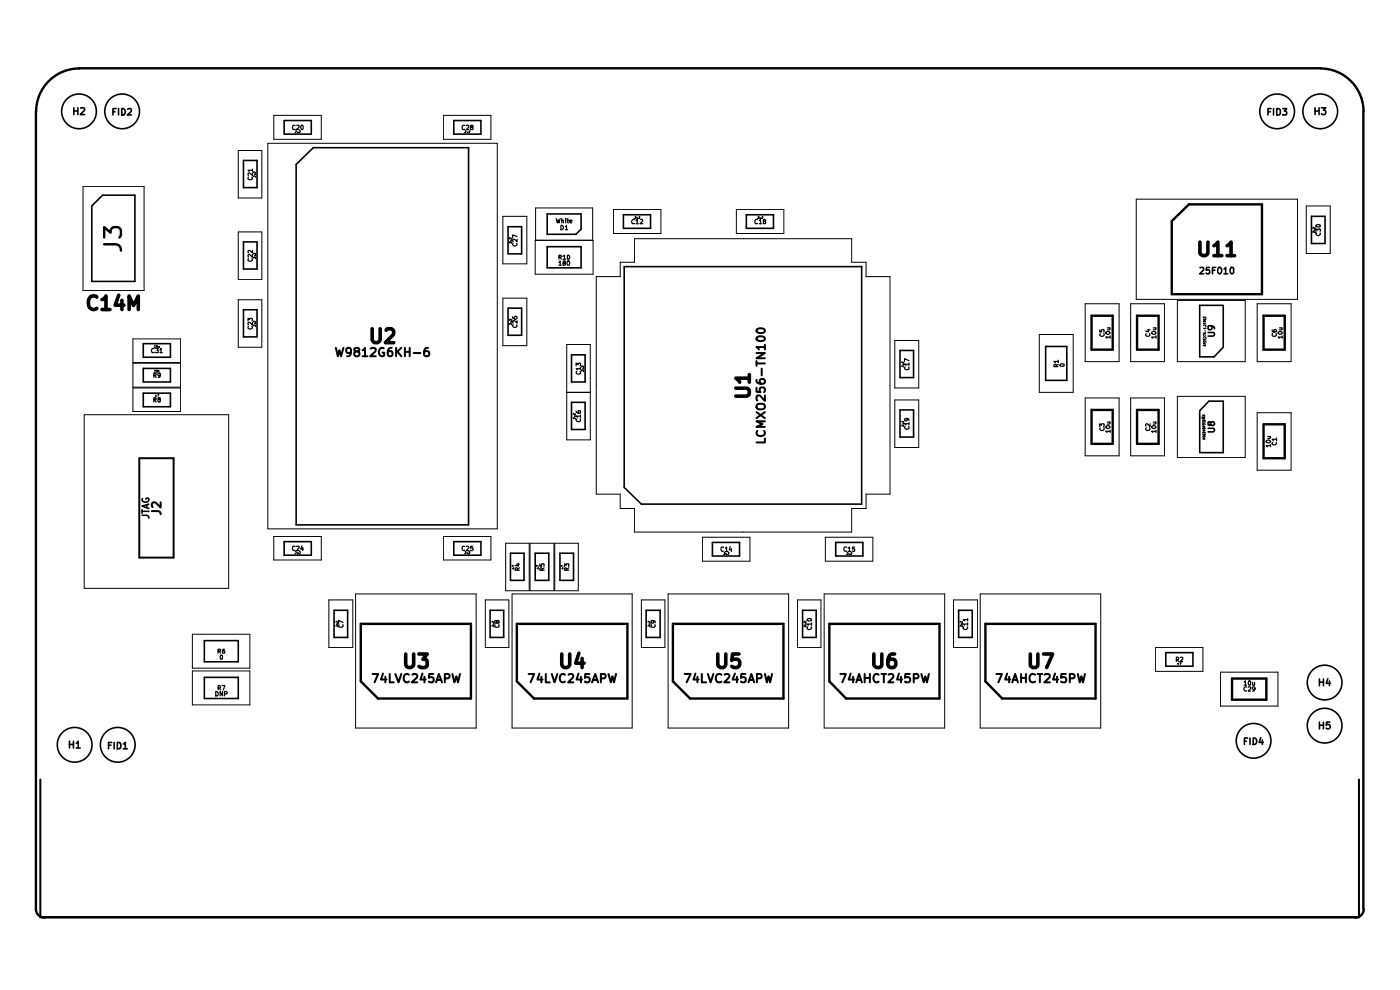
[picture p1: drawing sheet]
<svg xmlns="http://www.w3.org/2000/svg" width="297mm" height="210mm" viewBox="0 0 297 210" stroke-linecap="round" stroke-linejoin="round" font-family="sans-serif">
<g fill="none" stroke="#000" stroke-width=".51">
<path d="M16.8 14.5h263.3M16.8 14.5a9.1 9.1 0 0 0-9.1 9.2M280.1 14.5a9.1 9.1 0 0 1 9.2 9.2M7.6 23.6v169.2M289.2 23.6v169.2M22.1 51.8h2.5a1.14 1.14 0 0 1 1.1 1.4M22.1 50.4v-2.2l1.4 1.2a.97 .97 0 0 1 .6-1.2h.9l.5 .3 .2 .4v1l-.4 .5M248.6 46.9l3.6-3.5h15.5v19h-19.1zM231.6 67h4.5v7.2h-4.5zM241.2 67h4.6v7.2h-4.6zM268.1 67h4.4v7.2h-4.4zM231.6 87h4.5v7.2h-4.5z"/>
<path d="M241.2 87h4.6v7.2h-4.6zM268.1 90h4.4v7.2h-4.4zM76.5 132.3h23.4v15.9h-19.7l-3.7-3.7zM109.6 132.3h23.5v15.9h-19.8l-3.7-3.7zM142.7 132.3h23.5v15.9h-19.8l-3.7-3.7zM175.9 132.3h23.4v15.9h-19.8l-3.6-3.7zM209 132.3h23.4v15.9h-19.8l-3.6-3.7zM261.4 143.9h7.2v4.5h-7.2zM7.6 192.8a1.83 1.83 0 0 0 1.8 1.9M9.4 194.6h278M289.3 192.8a1.83 1.83 0 0 1-1.8 1.9"/>
</g>
<g fill="none" stroke="#000" stroke-width=".42">
<path d="M71.2 73.8l.5 1.8 .3-1.3 .3 1.3 .6-1.8M74.5 74.6l-.4 .3h-.3l-.3-.3 .1-.7 .5-.1 .3 .2a1.18 1.18 0 0 1-.4 1.6h-.4M75.5 74.6l-.4-.4 .1-.2 .3-.2 .6 .1 .1 .2v.3l-.9 .2-.2 .3v.3l.4 .4h.4l.3-.4v-.3l-.3-.3M76.9 74.3l.5-.5v1.8M76.9 75.6h1M78.6 74l.8-.2 .2 .2 .1 .3-.1 .3-1.1 1h1.2M81.4 73.9a.87 .87 0 0 0-1.1 .6 .87 .87 0 0 0 .7 1.1l.5-.2v-.6h-.3M83.1 73.8a.7 .7 0 0 0-.8 .8v.6l.1 .3 .5 .1 .3-.2 .1-.6-.2-.2-.5-.1-.3 .3M84 73.8v1.8M84.3 74.6l.8 1M85.1 73.8l-1.1 1M85.9 73.8v1.8"/>
<path d="M85.9 74.6h1M86.9 73.8v1.8M87.8 74.9h1.4M90.8 73.8a.7 .7 0 0 0-.8 .8v.6l.1 .3a.65 .65 0 0 0 1-.3v-.4a.63 .63 0 0 0-1.1-.2v.2M160.5 74.9h1.8l-1.8 1.1h1.8M160.5 76.6v1M160.5 77.1h1.8M160.6 71.6a1.18 1.18 0 0 1 1.7 .2 .95 .95 0 0 1-.9 .6 .95 .95 0 0 1-.9-.6zM160.6 69.9a1.18 1.18 0 0 1 1.7 .2 .95 .95 0 0 1-.9 .6 .95 .95 0 0 1-.9-.6zM161.6 78.2v1.4M162.3 73.6h-1.8l.5 .5M162.3 73.1v1"/>
<path d="M29.6 97.2h7.2v21.1h-7.2zM160.5 82.3v.8l.8 .1-.1-.3v-.6l.3-.1 .6 .1 .2 .2-.2 .7M160.5 80.6a.7 .7 0 0 0 .7 .8h.7l.3-.2 .1-.5-.2-.2-.6-.1-.3 .2v.5l.3 .3M160.5 87.4l1.8 1.3M160.6 85.9a1.14 1.14 0 0 1 1.7 .2 .6 .6 0 0 1-.6 .7h-.6a.59 .59 0 0 1-.6-.3 .59 .59 0 0 1 .1-.6zM160.7 91.4a.71 .71 0 0 0-.1 .9 .71 .71 0 0 0 .9 .2 .67 .67 0 0 0 .7-.3 .67 .67 0 0 0-.1-.8M162.3 93v.9h-1.8M162.3 89.4h-1.8l1.3 .6-1.3 .6h1.8M162.3 83.9v1.1l-1.1-1.1h-.2h-.3l-.2 .3 .2 .8M162.3 87.4l-1.8 1.3M32.2 108.4h1.4a.57 .57 0 0 1 .5 .7M34.1 106.6v1.1l-1.3-1.1h-.4l-.2 .3 .2 .7"/>
<path d="M79 143h1.2l-.7 1.7M81.2 142.9l-.4 1.2h1.2M81.7 143.6v1.1M82.7 143v1.7h.8M83.9 143l.6 1.7 .6-1.7M86.7 143.1a.71 .71 0 0 0-.8 0 .71 .71 0 0 0-.3 .9 .67 .67 0 0 0 .4 .7 .67 .67 0 0 0 .7-.1M87.5 143.1l.7-.1 .2 .1 .1 .4-.1 .2-1.1 1h1.2M89.6 142.9l-.4 1.2h1.1M90 143.6v1.1M91.9 143h-.8l-.1 .8 .2-.2 .6 .1 .2 .3-.1 .6-.2 .1-.7-.1M92.5 144.7l.6-1.7 .7 1.7M92.7 144.2h.9"/>
<path d="M94.4 143.9l.8-.1 .2-.2-.1-.5-.3-.1h-.6v1.7M96 143l.4 1.7 .4-1.2 .4 1.2 .4-1.7M112.1 143h1.2l-.7 1.7M114.4 142.9l-.4 1.2h1.1M114.9 143.6v1.1M115.8 143v1.7h.8M117.1 143l.5 1.7 .6-1.7M119.8 143.1a.71 .71 0 0 0-.8 0 .71 .71 0 0 0-.3 .9 .67 .67 0 0 0 .4 .7 .67 .67 0 0 0 .7-.1M120.6 143.1l.7-.1 .2 .1 .1 .4-1.1 1.2h1.1M122.7 142.9l-.4 1.2h1.2M123.2 143.6v1.1M125 143h-.8l-.1 .8 .2-.2 .6 .1 .2 .3-.1 .6-.2 .1-.7-.1"/>
<path d="M125.6 144.7l.7-1.7 .6 1.7M125.8 144.2h.9M127.5 143.9l.8-.1 .2-.2-.1-.5-.3-.1h-.6v1.7M129.1 143l.5 1.7 .3-1.2 .4 1.2 .4-1.7M145.2 143h1.3l-.8 1.7M147.5 142.9l-.4 1.2h1.1M148 143.6v1.1M148.9 143v1.7h.9M150.2 143l.6 1.7 .5-1.7M153 143.1a.86 .86 0 0 0-1.2 .6 .86 .86 0 0 0 .9 1l.3-.1M153.7 143.1l.7-.1 .2 .1 .1 .4-1.1 1.2h1.1M155.9 142.9l-.5 1.2h1.2"/>
<path d="M156.3 143.6v1.1M158.1 143h-.8l-.1 .8 .2-.2 .6 .1 .2 .3-.1 .6-.2 .1-.7-.1M158.8 144.7l.6-1.7 .6 1.7M159 144.2h.8M160.6 143.9l.8-.1 .2-.2-.1-.5-.3-.1h-.6v1.7M162.3 143l.4 1.7 .3-1.2 .4 1.2 .4-1.7M178.3 143h1.2l-.8 1.7M180.5 142.9l-.5 1.2h1.2M181 143.6v1.1M181.7 144.7l.5-1.7 .6 1.7M181.8 144.2h.9M183.4 143.8h1.1"/>
<path d="M183.4 143v1.7M184.5 143v1.7M186.4 143.1a.71 .71 0 0 0-.9 0 .71 .71 0 0 0-.2 .9 .67 .67 0 0 0 .3 .7 .67 .67 0 0 0 .8-.1M187 143h1M187.5 143v1.7M188.5 143.1l.7-.1 .2 .1 .1 .4-1.1 1.2h1.1M190.7 142.9l-.4 1.2h1.1M191.1 143.6v1.1M193 143h-.9l-.1 .8 .2-.2 .7 .1 .2 .3-.1 .6-.3 .1-.7-.1M193.8 143.9l.9-.1 .2-.2-.1-.5-.3-.1h-.7v1.7M195.5 143l.5 1.7 .3-1.2 .3 1.2 .5-1.7M211.4 143h1.2l-.8 1.7"/>
<path d="M213.7 142.9l-.5 1.2h1.1M214.1 143.6v1.1M214.8 144.7l.6-1.7 .5 1.7M214.9 144.2h.9M216.6 143v1.7M216.6 143.8h1M217.6 143v1.7M219.6 143.1a.86 .86 0 0 0-1.2 .6 .86 .86 0 0 0 .8 1l.4-.1M220.1 143h1M220.6 143v1.7M221.6 143.1l.3-.1h.5l.2 .1 .1 .4-.1 .2-1.1 1h1.2M223.8 142.9l-.4 1.2h1.1"/>
<path d="M224.2 143.6v1.1M226.1 143h-.9l-.1 .8 .3-.2 .6 .1 .2 .3-.1 .6-.2 .1-.8-.1M227 143.9l.8-.1 .2-.2-.1-.5-.3-.1h-.6v1.7M228.6 143l.5 1.7 .3-1.2 .3 1.2 .5-1.7M8.6 165.4v29.2h279.7v-29.2"/>
</g>
<g fill="none" stroke="#000" stroke-width=".34">
<path d="M15.7 22.9v1.4M15.7 23.5h.8M16.5 22.9v1.4M17.1 22.9h.7l.2 .3-1 1.1h1M24 23.7h.4M24.6 23h-.6v1.4M25.1 23v1.4M25.8 23a.76 .76 0 0 1 .8 .5 .76 .76 0 0 1-.3 .9h-.5zM27.1 23.2l.2-.2 .5 .1 .1 .5-.9 .8h.9M51.6 34h2.9v5.8h-2.9zM60.3 25.6h5.7v2.8h-5.7zM62.8 34.9l3.7-3.6h32.9v80h-36.6z"/>
<path d="M96.3 25.6h5.7v2.8h-5.7zM269 23.7h.5M269.7 23h-.7v1.4M270.2 23v1.4M270.9 23h.3l.4 .4v.6l-.2 .4h-.5zM272.1 23h.9l-.5 .5h.2l.3 .3-.1 .5h-.8M279 23.5h.8M279 22.9v1.4M279.8 22.9v1.4M280.3 22.9h1l-.5 .5h.2l.3 .2-.1 .5-.2 .2-.7-.2M19.5 43.7l2.3-2.3h6.8v18.3h-9.1zM51.6 51.3h2.9v5.8h-2.9z"/>
<path d="M107.8 48.1h2.9v5.7h-2.9zM116.1 45.4h7.2v3.2l-1.1 1.1h-6.1zM116.1 52.3h7.2v4.5h-7.2zM132.3 45.6h5.7v2.8h-5.7zM132.4 56.6h50.4v50.3h-46.7l-3.7-3.5zM158.3 45.6h5.8v2.8h-5.8zM254.6 56.8l.6-.1 .2 .4-.9 1h.9M256.5 56.7h-.6v.6h.6v.7l-.5 .1-.1-.2M257.2 57.3h.5M257.9 56.7h-.7v1.4M258.6 56.7a.68 .68 0 0 1 .6 .7 .68 .68 0 0 1-.5 .7 .91 .91 0 0 1-.1-1.4zM259.7 57.1l.3-.4v1.4"/>
<path d="M259.7 58.1h.7M261.1 56.7h.4l.2 .3v.8l-.2 .3a.78 .78 0 0 1-.6-.6 .78 .78 0 0 1 .2-.8zM278.2 45.9h2.9v5.7h-2.9zM30.4 72.9h5.8v2.9h-5.8zM30.4 78.1h5.8v2.9h-5.8zM51.6 65.7h2.9v5.8h-2.9zM107.8 65.4h2.9v5.7h-2.9zM121.2 75.3h2.9v5.7h-2.9zM190.9 74.3h2.9v5.8h-2.9zM221.8 73.5h4.5v7.2h-4.5zM256.3 70.5h1.2l.1 .3v.2l-.2 .3h-1.1M256.8 69.1a.45 .45 0 0 1 .2 .7 .45 .45 0 0 1-.7 0l.1-.6a.93 .93 0 0 1 1.2 .3v.3"/>
<path d="M259.5 64.8h-5v10.9h3.1l1.9-2v-8.8M30.4 83.4h5.8v2.9h-5.8zM121.2 85.3h2.9v5.8h-2.9zM190.9 87h2.9v5.7h-2.9zM254.5 95.9v-8.8l2-2h3v10.9h-5M256.3 90.8h1.1l.2 .3v.3l-.2 .2h-1.1M256.8 89.7l.2-.2h.5l.1 .2v.3l-.2 .3h-.3l-.3-.3-.1-.5h-.3l-.1 .6 .2 .2 .3-.3M30.1 109.3h1.1l.3 .3 .1 .3M30.1 108.1v.8M30.1 108.5h1.5M30.2 105.8a.65 .65 0 0 0 .7 .7 .65 .65 0 0 0 .6-.7l-.5-.1v.2M31.2 107v.7"/>
<path d="M31.6 106.9l-1.5 .5 1.5 .5M60.3 114.9h5.7v2.9h-5.7zM96.3 114.9h5.7v2.9h-5.7zM108.3 117.3h2.9v5.8h-2.9zM113.5 117.3h2.9v5.8h-2.9zM118.8 117.3h2.9v5.8h-2.9zM151.1 115.1h5.8v2.8h-5.8zM177.3 115.1h5.8v2.8h-5.8zM43.4 135.9h7.1v4.5h-7.1zM70.9 129.5h2.8v5.7h-2.8zM104 129.5h2.9v5.7h-2.9zM137.1 129.5h2.9v5.7h-2.9z"/>
<path d="M170.3 129.5h2.8v5.7h-2.8zM203.4 129.5h2.8v5.7h-2.8zM247.3 138.4h5.8v2.9h-5.8zM14.7 157.2v1.5M14.7 157.9h.9M15.6 157.2v1.5M16.2 157.7l.4-.5v1.5M16.2 158.7h.8M23 158.1h.5M23.7 157.5h-.7v1.3M24.2 157.5v1.3M24.9 157.5l.7 .2v1l-.4 .1h-.3z"/>
<path d="M26.2 157.8l.4-.3v1.3M26.2 158.8h.8M43.4 143.7h7.1v4.5h-7.1zM264 157.2h.4M264.7 156.6h-.7v1.3M265.2 156.6v1.3M265.9 156.6a.68 .68 0 0 1 .7 .6 .68 .68 0 0 1-.7 .7zM267.5 156.5l-.4 1h.9M267.8 157v.9M279.9 144v1.5M279.9 153.2v1.4M279.9 153.8h.9"/>
<path d="M279.9 144.7h.9M280.8 144v1.5M280.8 153.2v1.4M281.7 143.9l-.4 1.1h1M282 144.4v1.1M282.1 153.2h-.7l-.1 .6 .2-.1h.4l.3 .2-.1 .5-.2 .2h-.4l-.2-.2"/>
<circle cx="16.8" cy="23.6" r="3.7"/>
<circle cx="25.9" cy="23.6" r="3.7"/>
<circle cx="270.9" cy="23.6" r="3.7"/>
<circle cx="280.1" cy="23.6" r="3.7"/>
<circle cx="15.8" cy="158" r="3.7"/>
<circle cx="25" cy="158" r="3.7"/>
<circle cx="265.9" cy="157.1" r="3.7"/>
<circle cx="281" cy="153.9" r="3.7"/>
<circle cx="281" cy="144.8" r="3.7"/>
</g>
<g fill="none" stroke="#000" stroke-width=".25">
<path d="M52.7 37.6l-.1 .4a.48 .48 0 0 0 .6 .1 .48 .48 0 0 0 .3-.5M53.6 36.7v.5l-.6-.5-.4 .1 .1 .4M53.6 36.1h-1l.3 .3M53.6 35.9v.5M62.6 26.6a.39 .39 0 0 0-.4 0 .39 .39 0 0 0-.2 .5l.2 .4 .4-.1M63 26.6h.5v.4l-.6 .5h.6M63.9 26.6l.2-.1 .2 .2-.1 .8-.3-.1zM98.6 26.6a.39 .39 0 0 0-.4 0 .39 .39 0 0 0-.2 .5l.2 .4 .4-.1M98.9 26.6h.5v.4l-.5 .5h.5M100 27l-.2-.2 .2-.3 .4 .2-.6 .4 .1 .4h.4l.1-.4-.3-.1M52.7 54.8l-.1 .4a.48 .48 0 0 0 .6 .2 .48 .48 0 0 0 .3-.6M53.6 54v.6l-.6-.6-.4 .1 .1 .4"/>
<path d="M53.6 53.1v.5l-.6-.5-.4 .1 .1 .4M108.8 51.6a.42 .42 0 0 0 .4 .6 .42 .42 0 0 0 .4-.6M109.7 50.8v.5l-.5-.5h-.4v.5M109.7 50.2l-.9-.4v.6M118 46.4l.2 .9 .2-.7 .2 .7 .2-.9M118.6 54.6h.4l.1-.4-.5-.1v.9M118.6 55.7l.2-.4v1M118.6 56.3h.5M118.8 54.6l.3 .4M119 47.8h.3l.2 .3v.4l-.2 .2h-.3zM119.2 46.8l.3-.1v.6M119.2 46.4v.9"/>
<path d="M119.4 54.4l.4-.3v.9M119.4 55h.6M119.6 55.8l-.2-.2 .1-.2h.4v.3l-.5 .2 .1 .4 .4-.1v-.4h-.1M119.9 48.1l.3-.3v.9M119.9 48.7h.5M120 46.4h.1M120 46.7v.6M120.3 46.7h.3M120.4 55.4a.4 .4 0 0 1 .5 .2 .4 .4 0 0 1-.1 .5l-.1 .2-.3-.1zM120.4 54.1a.42 .42 0 0 1 .5 .5 .42 .42 0 0 1-.5 .4zM120.4 46.4v.8l.2 .1M120.9 46.9h.5l-.1-.2-.4 .1v.3l.1 .2 .3-.1"/>
<path d="M134.6 46.6l-.3-.1-.2 .3a.46 .46 0 0 0 .1 .7l.4-.1M134.9 46.8l.3-.3v1M134.9 47.5h.5M135.8 46.6l.4-.1 .2 .3-.6 .7h.6M160.7 46.6l-.3-.1-.3 .3v.5l.2 .2 .4-.1M161.1 46.8l.2-.3v1M161.1 47.5h.5M162.1 46.9h-.2v-.3l.4-.1 .1 .3-.5 .2 .1 .5h.4v-.2l-.1-.4M279.2 49.1v-.5l.3 .2 .1-.2h.4v.5M279.2 47.8a.54 .54 0 0 1 .9 .2l-.1 .1h-.6h-.2zM279.3 49.4l-.1 .3a.46 .46 0 0 0 .7 .2l.2-.2-.1-.3M32.6 79.6h.4l.1-.1-.1-.4h-.4v1"/>
<path d="M32.7 74a.47 .47 0 0 0-.6 .2 .47 .47 0 0 0 .2 .6l.4-.1M32.8 79.6l.3 .5M33 73.9h.6l-.3 .4 .3 .1v.3h-.6M33.9 74.2l.3-.3v.9M33.9 74.8h.5M34 79.5l-.3 .2-.2-.4 .2-.2 .3 .1v.6l-.4 .3M52.6 68v-.5l.4 .3v-.3h.5v.5M52.7 69.2l-.1 .4a.48 .48 0 0 0 .6 .2 .48 .48 0 0 0 .3-.6M53.6 68.4v.6l-.6-.6-.4 .1 .1 .4M108.8 67.2v.3l.7 .2 .2-.2-.2-.4-.4 .2 .2 .4M108.8 68.9a.42 .42 0 0 0 .4 .6 .42 .42 0 0 0 .4-.6M109.7 68v.5l-.5-.5h-.4v.5"/>
<path d="M122.2 77.6v-.6l.4 .3v-.2l.2-.1 .3 .1v.5M122.4 78.8h-.1a.48 .48 0 0 0 .3 .5 .48 .48 0 0 0 .5-.1v-.4M123.1 78.2h-.9l.4 .2M123.1 77.9v.5M192 77.9a.46 .46 0 0 0 .1 .5 .46 .46 0 0 0 .6 0v-.5M192.8 77.3h-.9l.3 .2M192.8 76.5l-.9-.4v.6M192.8 77v.5M224.1 77.8v-.5h-.4l-.1 .1v.4h.9M224.5 76.7h-.9l.3 .2M224.5 77.3l-.4 .3M224.5 76.4v.5"/>
<path d="M224.9 77.3h.8l.1 .3-.8 .1-.2-.2zM233.3 70v.4h.4l-.1-.3 .5-.2 .1 .1-.1 .4M233.4 70.7l-.1 .4 .3 .2 .6-.1-.1-.5M234.7 70.4a.53 .53 0 0 1 .8 .3 .5 .5 0 0 1-.5 .2 .5 .5 0 0 1-.4-.3zM234.9 69.6h.6M235.4 69.6l.1 .2-.2 .2h-.4M235.5 71.5h-.9l.2 .3M235.5 71.2v.6M243.1 70.7l-.1 .4 .3 .2h.4l.3-.2-.1-.4M243.4 70h.6M243.6 69.9v.5l-.6-.2M244.3 70.5a.54 .54 0 0 1 .9 .2 .49 .49 0 0 1-.5 .2 .49 .49 0 0 1-.4-.4z"/>
<path d="M244.6 69.6h.6M245.2 69.6v.2l-.1 .2h-.5M245.2 71.5h-.9l.3 .3M245.2 71.2v.6M269.9 70l.1 .4h.7l.1-.3-.2-.2-.4 .1v.3l.2 .1M270 70.7l-.1 .5 .1 .1h.6l.2-.2-.1-.4M271.2 70.4a.39 .39 0 0 1 .5-.1 .39 .39 0 0 1 .2 .4 .38 .38 0 0 1-.5 .2 .38 .38 0 0 1-.2-.5zM271.4 69.6h.6M271.9 69.6v.4h-.5M272 71.5h-.9l.3 .3M272 71.2v.6M32.6 84.8h.5v-.4h-.5v.9"/>
<path d="M32.8 84.8l.3 .5M33.7 84.7l-.2-.2 .1-.1h.3l.1 .2-.5 .3 .2 .4 .3-.1v-.4l-.2-.1M122.2 87.2a.6 .6 0 0 0 .9 .4v-.4l-.3-.1-.2 .1v.4l.2 .1M122.4 88.9h-.1a.48 .48 0 0 0 .3 .5 .48 .48 0 0 0 .5-.1v-.4M123.1 88.3h-.9l.4 .2M123.1 88v.5M192 90.5a.46 .46 0 0 0 .1 .5 .46 .46 0 0 0 .6 0v-.5M192.3 88.8l.2 .3-.4 .2-.2-.2 .1-.3 .7 .1 .1 .3M192.8 89.9h-.9l.3 .2M192.8 89.6v.5M233.3 90.5v-.6l.3 .3 .2-.3 .4 .1-.1 .5M233.4 90.7l-.1 .4 .3 .2 .6-.2-.1-.4"/>
<path d="M234.7 90.4a.53 .53 0 0 1 .8 .2 .5 .5 0 0 1-.5 .3 .5 .5 0 0 1-.4-.3zM234.9 89.5h.6M235.4 89.5l.1 .3-.2 .2h-.4M235.5 91.5h-.9l.2 .2M235.5 91.2v.5M243.1 90.7l-.1 .4 .3 .2h.4l.3-.2-.1-.4M244 89.9v.6l-.7-.6-.3 .1 .1 .4M244.3 90.5a.54 .54 0 0 1 .9 .1 .49 .49 0 0 1-.5 .3 .49 .49 0 0 1-.4-.4zM244.6 89.5h.6M245.2 89.5v.3l-.1 .2h-.5M245.2 91.5h-.9l.3 .2M245.2 91.2v.5"/>
<path d="M268.6 93.5l.2-.1a.48 .48 0 0 1 .7 .3 .49 .49 0 0 1-.5 .3 .49 .49 0 0 1-.4-.5zM268.9 92.6h.6M269.5 92.6v.2l-.1 .2h-.5M269.5 94.5h-.9l.3 .3M269.5 94.3v.5M270 93.9l-.1 .3 .1 .2h.6l.2-.3-.1-.2M270.8 93.2h-.9l.2 .3M270.8 92.9v.6M62.6 116l-.4-.1a.48 .48 0 0 0-.1 .6 .48 .48 0 0 0 .5 .2M63 116l.4-.1 .1 .3-.6 .6h.6M64.1 115.8l-.3 .7h.6M64.2 116.1v.7"/>
<path d="M98.6 116l-.4-.1a.48 .48 0 0 0-.2 .6 .48 .48 0 0 0 .6 .2M98.9 116h.5v.2l-.5 .6h.5M100.3 115.9h-.4l-.1 .4 .5-.1 .1 .4-.3 .2-.3-.1M109.6 119.7h.6M109.9 119.5v.6l-.6-.2M114.5 119.6v.5h.4v-.5h.5v.5M153.5 116.1l-.4-.1-.1 .2v.5l.2 .3 .3-.1M153.9 116.3l.2-.3v1M153.9 117h.5M154.9 116l-.2 .6h.5M155.2 116.4v.6M179.6 116.1l-.4-.1-.2 .2v.5l.4 .3 .2-.1"/>
<path d="M180 116.3l.2-.3v1M180 117h.5M181.3 116h-.4l-.1 .5h.5v.4h-.5M46.3 138.1h.4l.1-.3-.5-.1v.9M46.5 138.1l.3 .5M46.8 139.1l.3-.1v.7a.39 .39 0 0 1-.4-.2 .39 .39 0 0 1 .1-.4zM47.6 137.7l-.4 .2v.6l.4 .1v-.5h-.3l-.1 .1M71.9 132.5l-.1 .3 .3 .3 .7-.2-.1-.4M72.8 132l-1-.4v.6M105 132.5l-.1 .3 .3 .3h.5l.2-.2-.1-.4M105.4 131.8l.1-.2 .4 .1v.4l-.2 .1-.3-.2v-.3l-.3-.1-.2 .2 .2 .4 .3-.2M109.8 120.9v-.4l-.4-.1-.1 .2v.3h.9"/>
<path d="M110.2 120.4l-.4 .4M115 120.9v-.3l-.3-.2-.2 .2v.3h.9M115.4 120.4l-.4 .4M119.8 120.2v-.6l.3 .3 .1-.3h.4v.6M120.2 120.9v-.4h-.4v.4h.9M120.7 120.4l-.5 .4M138.2 132.5l-.1 .4 .2 .2h.5l.2-.2-.1-.4M138.5 131.6l.1 .1v.4h-.5v-.4l.2-.1 .7 .2v.3M171.2 131.4a.56 .56 0 0 1 1 .1l-.2 .2h-.6l-.2-.1zM171.3 133l-.1 .3a.46 .46 0 0 0 .6 .2 .46 .46 0 0 0 .3-.5M172.2 132.4h-1l.3 .2M172.2 132.1v.5"/>
<path d="M204.4 133l-.1 .3a.46 .46 0 0 0 .6 .2 .46 .46 0 0 0 .3-.5M205.3 132.4h-1l.3 .2M205.3 131.4h-1l.3 .3M205.3 131.2v.5M205.3 132.1v.5M249.6 139.9h.3l.2-.3-.2-.2h-.3v.9M249.7 139.9l.4 .4M250.4 139.5h.5v.3l-.6 .5h.6M45.8 146.7h.2l.3 .2v.5l-.2 .2h-.3zM46.3 145.9h.4l.1-.3-.2-.2h-.3v.9M46.5 145.9l.3 .4M47.1 145.4h.6l-.3 .9"/>
<path d="M47.2 146.7v.9l-.5-.9v.9M47.6 147.2h.5l.1-.3-.1-.2h-.5v.9M264 144.7l.2-.3v.9M264 145.3h.5M264.5 145.8a.42 .42 0 0 0-.6 .3 .42 .42 0 0 0 .6 .4M264.8 145.8h.5v.3l-.5 .5h.5M264.9 144.5l.2-.1 .2 .2-.1 .7-.3-.1zM265.7 144.7v.6l.5-.1M266.2 144.7v.6M266.2 146.1l-.1 .2-.4-.1v-.4l.4-.1 .1 .1-.1 .7-.4 .1"/>
</g>
<g fill="none" stroke="#000" stroke-width=".21">
<path d="M17.6 39.5h13v22.1h-13zM50.5 31.9h5v10.1h-5zM53.9 36.9h.3M54.1 36.9l.1 .1h-.3M54.2 37.3v.3l-.2-.3-.3 .1 .1 .2M54.2 36.5v.2l-.2-.2h-.3l.1 .2M56.8 30.4h48.7v81.8h-48.7zM58.1 24.5h10.1v5.1h-10.1zM62.6 27.7h.3l-.3 .5h.3M63.1 27.9v.3h.2v-.3M63.5 27.7h.2l-.2 .5h.2M94.1 24.5h10v5.1h-10z"/>
<path d="M98.6 27.7h.3l-.3 .5h.3M99.1 27.9v.3h.2v-.3M99.4 27.7h.3l-.3 .5h.3M50.5 49.2h5v10.1h-5zM53.9 54.1h.3M54.1 54.1l.1 .2h-.3M54.2 54.6v.2l-.2-.2-.3 .1 .1 .1M54.2 53.7v.3l-.2-.3-.3 .1 .1 .2M106.7 45.9h5.1v10.1h-5.1zM108.2 50.9h.4M108.5 50.9l.1 .2h-.4M108.6 51.3v.3l-.4-.3v.3"/>
<path d="M108.6 50.4v.4l-.4-.4-.1 .1 .1 .2M113.5 51h12.3v7.2h-12.3zM113.6 51v-6.9h12.1v6.9M126.5 58.7h5.1v-3.1h3v-5h46.1v5h3v3.1h5.1v46.1h-5.1v3.1h-3v5h-46.1v-5h-3v-3.1h-5.1zM130.1 44.5h10.1v5h-10.1zM134.7 45.9l.2 .1-.3 .4h.3M135.1 46v.4l.2-.1M135.3 46v.4M135.5 45.9l.3 .1-.4 .4h.4M156.2 44.5h10.1v5h-10.1zM160.7 45.9h.3l-.3 .5h.3M161.2 46v.4l.2-.1"/>
<path d="M161.4 46v.4M161.6 45.9h.2l-.2 .5h.2M241 42.3h34.3v21.2h-34.3zM277.1 43.7h5.1v10.1h-5.1zM278.7 48.7h.3M278.9 48.7v.2h-.2M279 49.1v.3l-.3-.3-.2 .1 .1 .1M279 48.2v.4l-.3-.4-.2 .1 .1 .2M28.2 71.9h10.1v5h-10.1zM28.2 77h10.1v5.1h-10.1zM32.7 73.4l.2-.1v.4M32.7 78.6l.2-.2v.6"/>
<path d="M32.7 73.7h.3M32.7 79h.4M33.3 78.4l.2 .2-.1 .4h-.2zM33.4 73.3l-.3 .2h.3v.2h-.3M33.7 73.7h.1v-.2h-.1v.4M33.7 78.4v.6M33.7 78.8l.1 .2M33.8 78.6l-.1 .2M50.5 63.6h5v10.1h-5zM53.9 68.5h.3M54.1 68.5l.1 .2h-.3M54.2 69v.2l-.2-.2h-.3l.1 .2"/>
<path d="M54.2 68.1v.3l-.2-.3-.3 .1 .1 .2M106.7 63.2h5.1v10.1h-5.1zM108.2 68.2h.4M108.5 68.2l.1 .2h-.4M108.6 68.6v.3l-.3-.3-.2 .1 .1 .2M108.6 67.7v.3l-.4-.3v.3M120.2 73.1h5v20.2h-5zM123.6 78.1h.2v.2h-.2M123.8 78.4v.4l-.2-.4-.2 .1 .1 .3M123.8 77.6v.3l-.2-.3-.2 .1 .1 .2M189.8 72.2h5.1v10.1h-5.1zM191.4 77.2h.3"/>
<path d="M191.6 77.2v.2h-.2M191.7 77.6v.3l-.2-.3h-.2v.3M191.7 76.8v.2l-.2-.2h-.2v.2M220.5 71h7.2v12.2h-7.2zM230.2 64.4h7.2v12.3h-7.2zM239.9 64.4h7.2v12.3h-7.2zM249.8 63.8h14.4v12.9h-14.4zM255.3 70.7h.5M255.3 70.5l.4 .2M255.3 68.5v.2M255.3 68.6h.5M255.4 67.6v.3l.4-.1v-.2l-.1 .1"/>
<path d="M255.6 72.9v-.2h-.2l-.1 .2h.5M255.6 68.3v-.3h-.2l-.1 .3h.5M255.7 70v.3M255.7 73.2v.2M255.7 69.3h.1M255.8 73.1l-.5 .2 .5 .2M255.8 72.3v.2l-.2-.2h-.3l.1 .2M255.8 71.9h-.5l.2 .2M255.8 71.4v.3l-.2-.3-.3 .1 .1 .2M255.8 71.2l-.5-.3v.3M255.8 69.6h-.5l.2 .2M255.8 68.9v.2l-.2-.2-.3 .1 .1 .1"/>
<path d="M255.8 67.3h-.5l.2 .1M255.8 67.2v.2M255.8 69.5v.3M255.8 71.8v.3M255.8 70.5l-.2 .2M255.8 68l-.2 .2M266.7 64.4h7.2v12.3h-7.2zM17.9 88h30.6v36.8h-30.6zM28.2 82.3h10.1v5h-10.1zM33.1 83.7l-.1 .3h.2M33.1 83.9v.2M33.4 83.7h.3l-.2 .4"/>
<path d="M120.2 83.2h5M121.8 88.2h.2v.2h-.2M122 88.6v.3l-.2-.3h-.2v.3M122 87.7v.3l-.3-.3-.1 .3M189.8 84.8h5.1v10.1h-5.1zM191.4 89.8h.3M191.6 89.8l.1 .2h-.3M191.7 90.2v.3l-.2-.3h-.2v.3M191.7 89.4v.2l-.2-.2h-.2v.2M230.2 84.4h7.2v12.3h-7.2zM239.9 84.4h7.2v12.3h-7.2zM249.8 84.1h14.4v12.9h-14.4z"/>
<path d="M255.1 92.1l.2 .2h.3l.1-.1-.3-.1v.2M255.1 91.3l.2-.2 .4 .2-.2 .2zM255.1 90.8l.1 .2h.4l.1-.2-.3-.1v.3M255.1 90.1v-.2l.2 .1 .3-.1v.2M255.1 89.7v-.2h.5v.2M255.1 92.9l.6 .4M255.2 92.5v.3h.4v-.3M255.4 90.6v-.3h-.2l-.1 .3h.6M255.4 88.3v-.3h-.2l-.1 .3h.6M255.7 91.7v.2l-.3-.2h-.3l.1 .2M255.7 89v.3l-.3-.3-.3 .1 .1 .2M255.7 88.5h-.6l.4 .1-.4 .2h.6"/>
<path d="M255.7 92.9l-.6 .4M255.7 88l-.3 .2M266.7 87.5h7.2v12.2h-7.2zM58.1 113.8h10.1v5h-10.1zM62.6 117.1h.3l-.3 .4h.3M63.1 117.1v.4l.2-.1M63.3 117.1v.4M63.5 117.1h.2l-.2 .4h.2M94.1 113.8h10v5h-10zM98.6 117.1h.3l-.3 .4h.3M99.1 117.1v.4l.2-.1M99.3 117.1v.4"/>
<path d="M99.4 117.1h.3l-.3 .4h.3M107.3 115.2h5v10.1h-5zM112.4 115.2h5.1v10.1h-5.1zM117.7 115.2h5v10.1h-5zM149 114h10.1v5h-10.1zM153.5 117.2h.3l-.3 .4h.3M154 117.3v.3h.1M154.1 117.3v.3M154.4 117.2h.2l-.2 .4h.2M175.1 114h10.1v5h-10.1zM179.6 117.2h.3l-.3 .4h.3M180 117.3l.1 .3h.2"/>
<path d="M180.3 117.3v.3M180.5 117.2h.2l-.2 .4h.2M40.8 134.5h12.2v7.2h-12.2zM69.8 127.3h5v10h-5zM71.3 132.3h.4M71.6 132.3l.1 .2h-.4M71.7 132.6v.4l-.4-.4-.1 .3M71.7 131.8v.3l-.4-.3-.1 .2M75.4 126h25.6v28.4h-25.6zM103 127.3h5v10h-5zM104.5 132.3h.3v.2h-.3M104.8 132.6v.4l-.4-.4v.3"/>
<path d="M104.8 131.8v.3l-.4-.3v.2M108.6 126h25.5v28.4h-25.5zM108.8 120.4h.3M108.9 120.4v.3l-.3-.2M109.1 120.1l-.4-.2v.4M114 120.4h.3M114.2 120.4v.3l-.4-.2M114.3 120.1l-.5-.2v.4M119.3 120.4h.2M119.4 120.4v.3l-.3-.2M119.5 120.1l-.4-.2v.4M136.1 127.3h5v10h-5z"/>
<path d="M137.6 132.3h.3v.2h-.3M137.9 132.6v.4l-.4-.4v.3M137.9 131.8v.3l-.4-.3v.2M141.7 126h25.6v28.4h-25.6zM169.2 127.3h5v10h-5zM170.7 132.3h.3v.2h-.3M171 132.6v.4l-.3-.4-.1 .1v.2M171 131.8v.3l-.3-.3-.1 .1v.1M174.8 126h25.6v28.4h-25.6zM202.3 127.3h5.1v10h-5.1zM203.8 132.3h.4M204.1 132.3v.2h-.3"/>
<path d="M204.2 132.6v.4l-.4-.4-.1 .1 .1 .2M204.2 131.8v.3l-.4-.3-.1 .1 .1 .1M207.9 126h25.6v28.4h-25.6zM245.1 137.3h10.1v5.1h-10.1zM40.8 142.3h12.2v7.2h-12.2zM250 140.6l-.2 .2h.3M250.1 140.8v.2M250.2 140.6h.4l-.2 .4M258.9 142.6h12.2v7.2h-12.2z"/>
</g>
<g fill="none" stroke="#000" stroke-width=".76">
<path d="M254.6 51.4v2.3a.93 .93 0 0 0 .8 .6 .93 .93 0 0 0 .8-.6v-2.3M257.5 52.1l.3-.1 .6-.6v2.8M257.5 54.2h1.7M260.3 52.1l.3-.1 .6-.6v2.8M260.3 54.2h1.6M20.5 63a1.08 1.08 0 0 0-1.2-.1 1.08 1.08 0 0 0-.5 1.1 1.18 1.18 0 0 0 .3 1.4 1.18 1.18 0 0 0 1.4 0M21.6 63.5h.4l.5-.7v2.9M21.6 65.7h1.7M25.2 62.6l-.8 2.1h1.9M25.9 63.7v2M27.4 65.7v-2.9l.9 2 1-2v2.9M79 69.7v2.4l.1 .3a.9 .9 0 0 0 1.5-.3v-2.4"/>
<path d="M81.9 70.1l.4-.4h.7a.86 .86 0 0 1 .4 1.3l-1.7 1.7h1.8M159 79.5v1.6M156.1 82.3h2.4l.2 .2a.93 .93 0 0 1-.2 1.5h-2.4M159 80.2h-2.9l.8 .9M86.1 138.7v2.3l.1 .4a.9 .9 0 0 0 1.6-.4v-2.3M88.9 138.7h1.7l-.9 1.1 .7 .1a1.24 1.24 0 0 1 .2 1.5l-.5 .2h-.8l-.4-.2M119.2 138.7v2.3l.1 .4a.9 .9 0 0 0 1.6-.4v-2.3M122.8 138.6l-.7 2.1h1.8M123.5 139.7v1.9M152.3 138.7v2.3a.88 .88 0 0 0 .8 .6 .88 .88 0 0 0 .9-.6v-2.3M156.8 138.7h-1.4l-.2 1.4a1.16 1.16 0 0 1 1.4-.2l.3 .4v.7l-.1 .4-.5 .2h-.6l-.5-.2M185.4 138.7v2.3a1.03 1.03 0 0 0 1.2 .6l.4-.2 .1-.4v-2.3"/>
<path d="M189.8 138.7h-.6a1.92 1.92 0 0 0-.7 2.7 .9 .9 0 0 0 1.5-.4v-.7l-.1-.2a.93 .93 0 0 0-1.6 .2M218.6 138.7v2.3l.1 .4 .4 .2h.6l.4-.2 .1-2.7M221.4 138.7h1.9l-1.3 2.9"/>
</g>
</svg>
